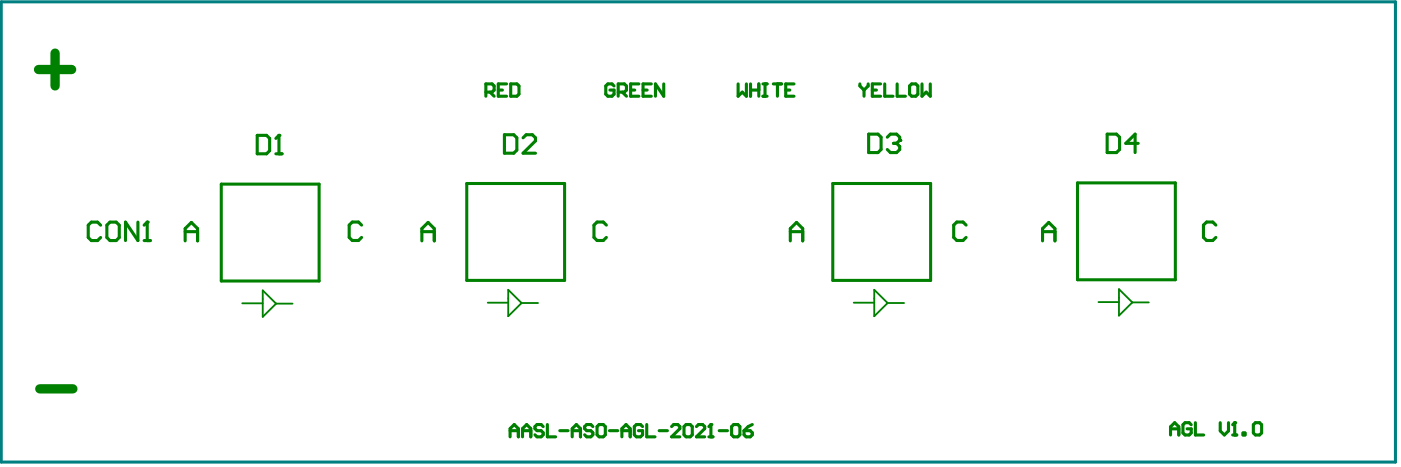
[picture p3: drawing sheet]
<svg xmlns="http://www.w3.org/2000/svg" width="95mm" height="32mm" viewBox="0 0 95 32" stroke-linecap="round" stroke-linejoin="round" font-family="sans-serif">
<path d="M.1 .1h94.8v31.3h-94.8z" fill="none" stroke="#008080" stroke-width=".21"/>
<path d="M17.9 19.7l.8 .9-.8 .9zM34.6 19.7l.8 .9-.8 .9zM59.4 19.7l.9 .9-.9 .9zM76.1 19.7l.9 .8-.9 1zM16.5 20.6h1.4M18.7 20.6h1.2M33.2 20.6h1.4M35.4 20.6h1.2M58 20.6h1.4M60.3 20.6h1.2M74.7 20.5h1.4M77 20.6h1.1" fill="none" stroke="#008000" stroke-width=".12"/>
<g fill="none" stroke="#008000" stroke-width=".21">
<path d="M6.8 15.3l-.2-.2h-.4l-.2 .2v.8l.2 .3h.4l.2-.3M7.3 15.3l.2-.2h.4l.2 .2v.8l-.2 .3h-.4l-.2-.3zM9.4 15.1v1.3l-.9-1.3v1.3M9.8 16.4h.4M10 15.1h.1M10 15.1v1.3M10 15.1l-.2 .2M12.6 16.4v-.9l.4-.4 .4 .4v.9M12.6 15.8h.8M15 12.5h6.7v6.6h-6.7zM17.5 9.2h.6l.2 .2v.8l-.2 .3h-.6zM18.8 10.5h.4"/>
<path d="M19 9.2h.1M19 9.2l-.2 .2M19 9.2v1.3M24.6 15.3l-.2-.2h-.4l-.3 .2v.8l.3 .3h.4l.2-.3M28.7 15.8h.8M28.7 16.4v-.9l.4-.4 .4 .4v.9M31.7 12.5h6.7v6.6h-6.7zM33 6.3h.5l.1-.2v-.3l-.1-.1h-.5v.8M33.3 6.3l.3 .2M33.9 6.1h.3M34.3 9.2h.6l.2 .2v.8l-.2 .2h-.6zM34.4 5.7h-.5v.8h.5"/>
<path d="M34.7 5.7h.4l.2 .1v.6l-.2 .1h-.4zM35.6 9.4l.2-.2h.4l.2 .2v.2l-.8 .8h.8M41.2 15.3l-.2-.2h-.4l-.2 .2v.8l.2 .3h.4l.2-.3M41.7 5.8l-.1-.1h-.3l-.1 .1v.6l.1 .1h.3l.1-.1v-.3h-.2M42 6.3h.5l.1-.2v-.3l-.1-.1h-.5v.8M42.3 6.3l.3 .2M42.9 6.1h.3M43.4 5.7h-.5v.8h.5M43.7 6.1h.3M44.3 5.7h-.6v.8h.6M45.1 5.7v.8l-.5-.8v.8M50.2 5.7v.8l.3-.2 .2 .2v-.8"/>
<path d="M51 6.1h.6M51 5.7v.8M51.6 5.7v.8M51.9 5.7h.3M51.9 6.5h.3M52 5.7v.8M52.6 5.7h.5M52.9 5.7v.8M53.4 6.1h.3M53.7 15.8h.9M53.7 16.4v-.9l.5-.4 .4 .4v.9M54 5.7h-.6v.8h.6"/>
<path d="M56.6 12.5h6.7v6.6h-6.7zM58.5 5.7v.1l.2 .3M58.7 6.1v.4M59 5.7v.1l-.3 .3M59.1 9.1h.6l.2 .2v.9l-.2 .2h-.6zM59.3 6.1h.3M59.9 5.7h-.6v.8h.6M60.2 5.7v.8h.5M60.3 9.3l.2-.2h.5l.2 .2v.2M60.7 9.7h.3M61 9.7l.2 .3v.2l-.2 .2h-.5l-.2-.2M61 5.7v.8h.6"/>
<path d="M61.2 9.5h.1M61.2 9.5l-.2 .2M61.8 5.8l.2-.1h.3l.1 .1v.6l-.1 .1h-.3l-.2-.1zM62.7 5.7v.8l.3-.2 .2 .2v-.8M65.7 15.3l-.2-.2h-.4l-.3 .2v.8l.3 .3h.4l.2-.3M70.9 15.8h.8M70.9 16.4v-.9l.4-.4 .4 .4v.9M73.3 12.4h6.6v6.6h-6.6zM75.3 9.1h.6l.2 .2v.9l-.2 .2h-.6zM77.4 9.7h-.9l.7-.6v1.3M82.7 15.3l-.2-.2h-.5l-.2 .2v.8l.2 .3h.5l.2-.3M34.7 29.7v-.6l.3-.2 .2 .2v.6"/>
<path d="M34.7 29.3h.5M35.5 29.7v-.6l.3-.2 .3 .2v.6M35.5 29.3h.6M36.9 29l-.1-.1h-.3l-.1 .1v.1l.1 .2h.3l.1 .1v.2l-.1 .1h-.3l-.1-.1M37.2 28.9v.8h.6M38.1 29.3h.5M38.9 29.3h.6M38.9 29.7v-.6l.3-.2 .3 .2v.6M40.3 29l-.1-.1h-.3l-.2 .1v.1l.2 .2h.3l.1 .1v.2l-.1 .1h-.3l-.2-.1M40.6 29l.1-.1h.3l.2 .1v.6l-.2 .1h-.3l-.1-.1zM41.4 29.3h.6M42.3 29.3h.5"/>
<path d="M42.3 29.7v-.6l.3-.2 .2 .2v.6M43.7 29l-.2-.1h-.2l-.2 .1v.6l.2 .1h.2l.2-.1v-.3h-.3M44 28.9v.8h.5M44.8 29.3h.6M45.7 29l.1-.1h.3l.1 .1v.1l-.5 .6h.5M46.5 29l.1-.1h.3l.2 .1v.6l-.2 .1h-.3l-.1-.1zM47.3 29l.2-.1h.3l.1 .1v.1l-.6 .6h.6M48.2 29.7h.3M48.3 28.9h.1M48.3 28.9v.8M48.3 28.9l-.1 .1M48.9 29.3h.6"/>
<path d="M49.7 29l.2-.1h.3l.1 .1v.6l-.1 .1h-.3l-.2-.1zM50.6 29.3h.4l.1 .1v.2l-.1 .1h-.3l-.1-.1zM51.1 28.9l-.5 .4M79.6 29.6v-.6l.3-.3 .2 .3v.6M79.6 29.2h.5M81 28.9l-.2-.2h-.2l-.2 .2v.5l.2 .2h.2l.2-.2v-.2h-.3M81.3 28.7v.9h.5M83 28.7v.6l.2 .3 .3-.3v-.6M83.8 29.6h.3M83.9 28.7h.1M83.9 28.7v.9M83.9 28.7l-.1 .2"/>
<path d="M84.5 29.4h.1v.2h-.1zM85.2 28.9l.2-.2h.2l.2 .2v.5l-.2 .2h-.2l-.2-.2z"/>
</g>
<path d="M2.6 4.7h2.3M3.7 3.6v2.2M2.7 26.4h2.3" fill="none" stroke="#008000" stroke-width=".63"/>
</svg>
